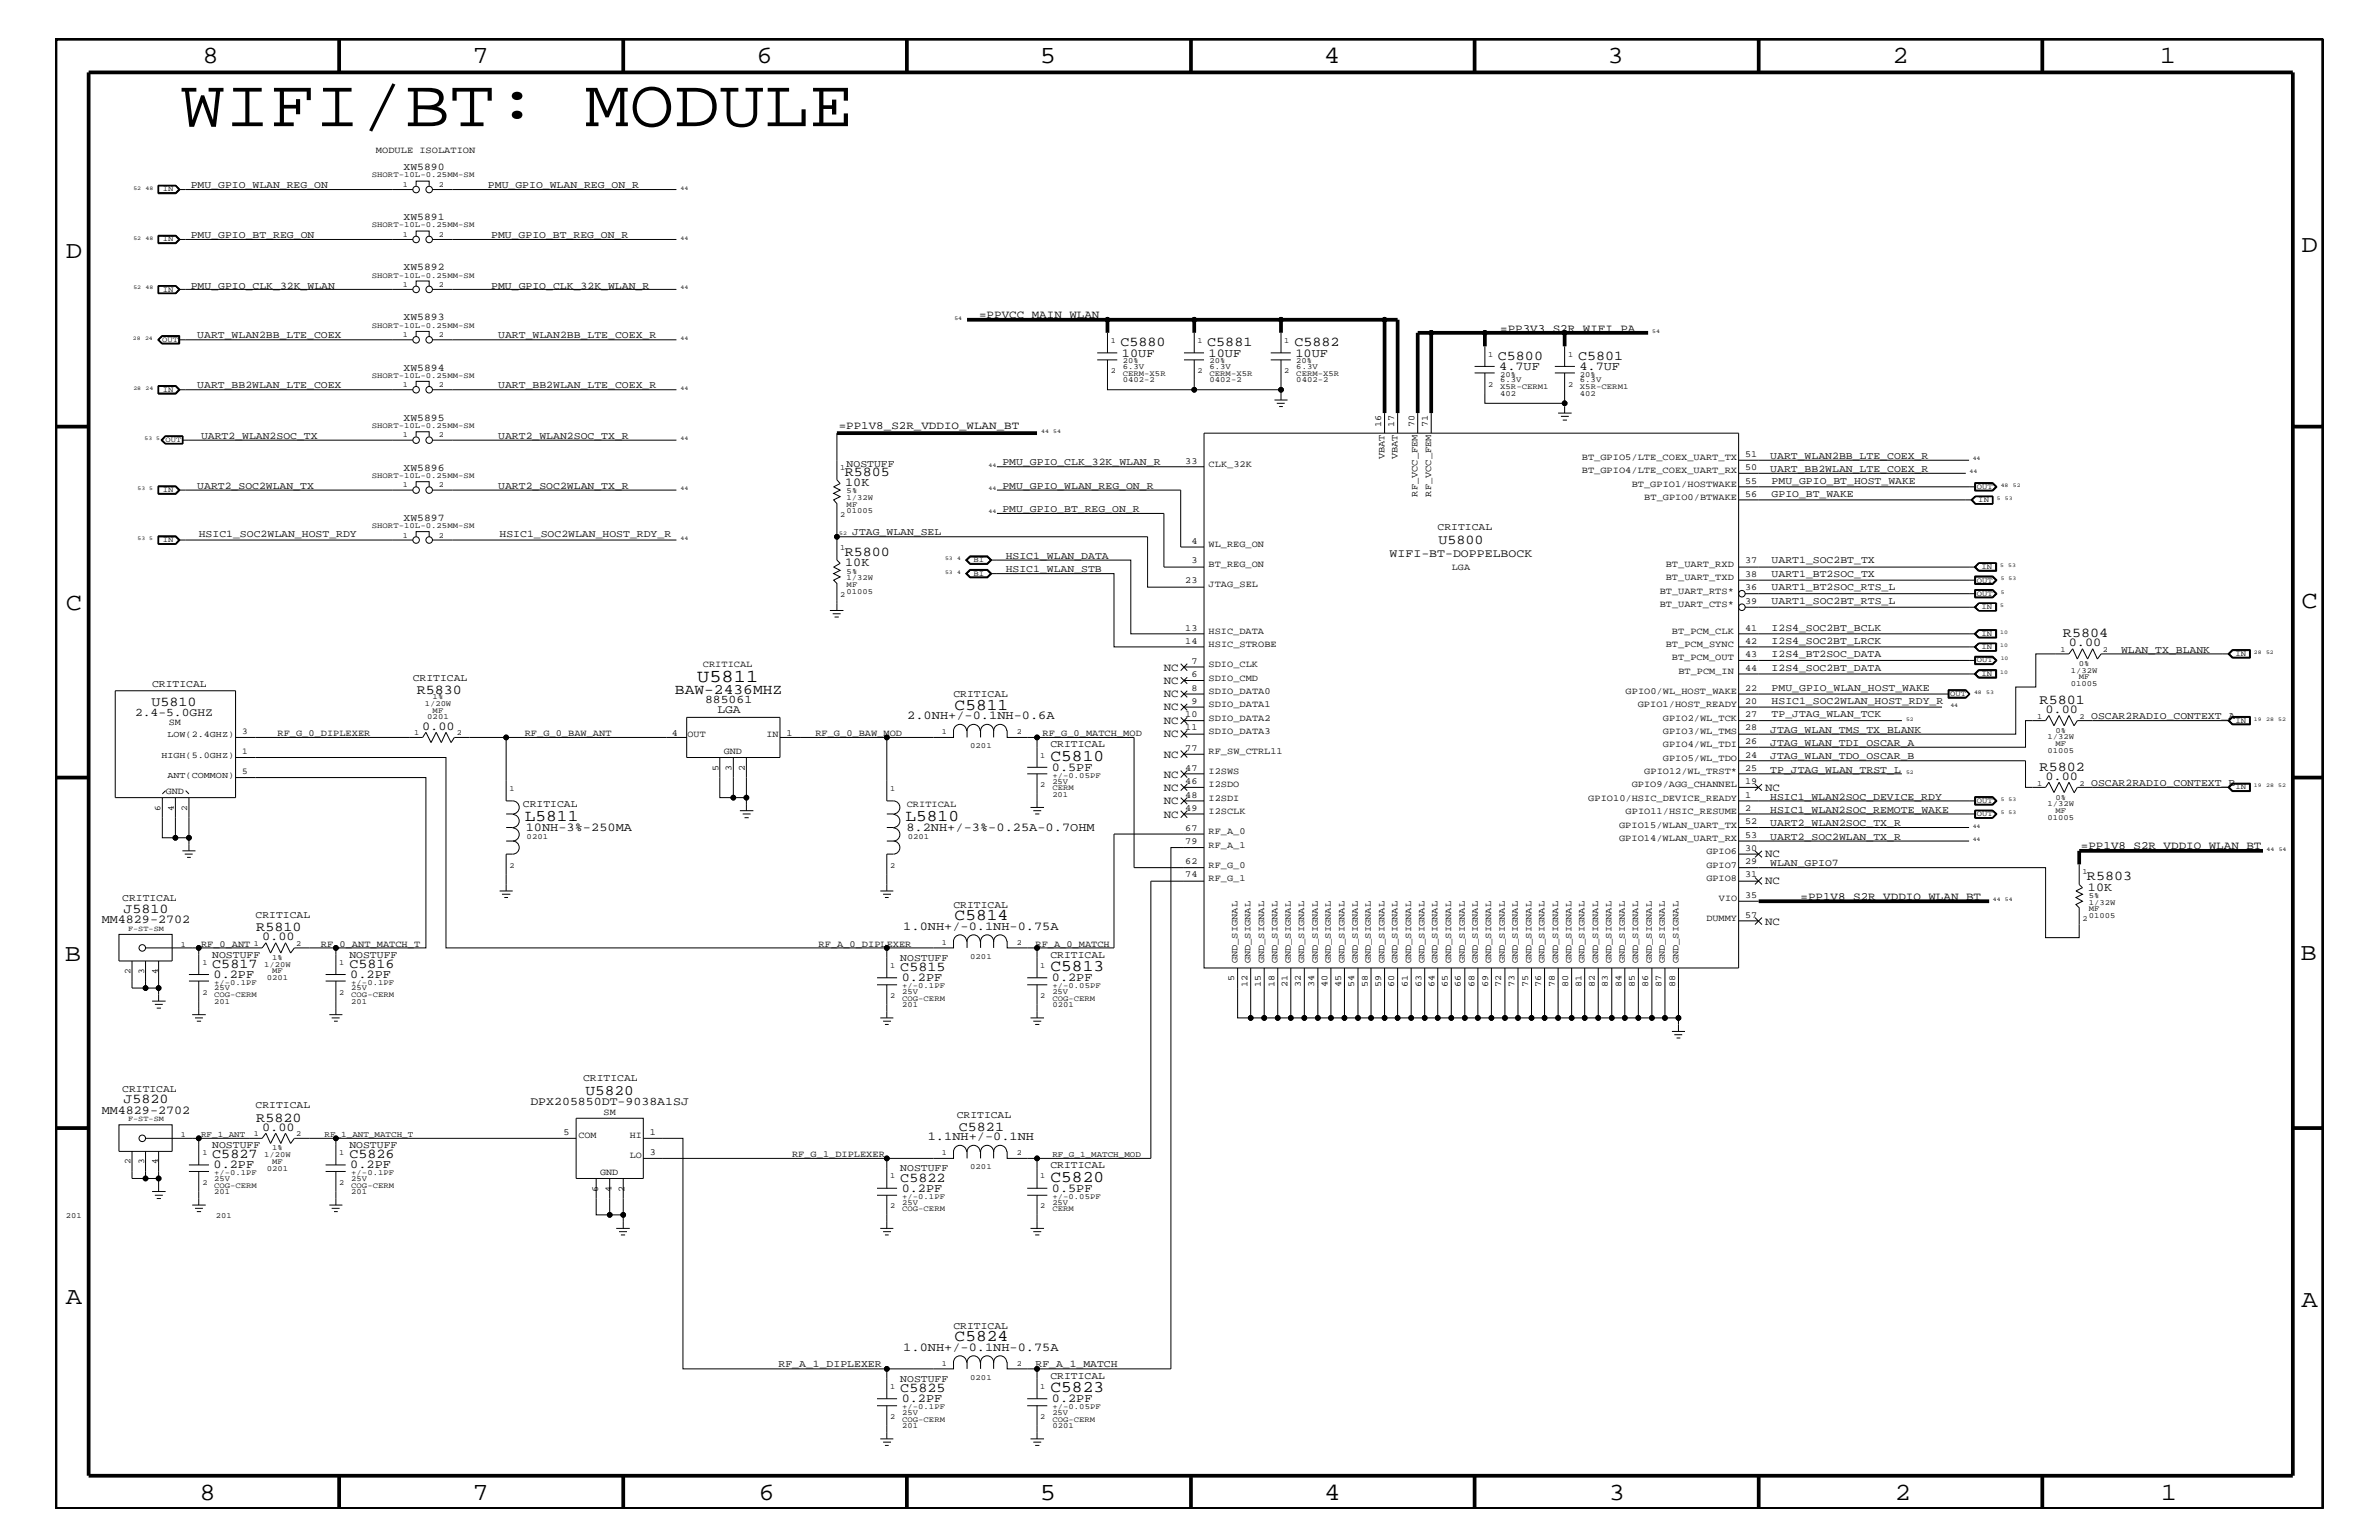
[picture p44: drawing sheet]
<svg xmlns="http://www.w3.org/2000/svg" width="432mm" height="279mm" viewBox="0 0 432 279" stroke-linecap="round" stroke-linejoin="round" font-family="sans-serif">
<defs><g id="words">
<text font-size="12.4" x="32.7" y="22.9">WIFI/BT: MODULE</text>
<g font-size="4.5">
<text x="36.7" y="11.5">8</text>
<text x="85.8" y="11.5">7</text>
<text x="137.3" y="11.5">6</text>
<text x="188.7" y="11.5">5</text>
<text x="240.3" y="11.5">4</text>
<text x="291.8" y="11.5">3</text>
<text x="343.5" y="11.5">2</text>
<text x="392" y="11.5">1</text>
<text x="11.9" y="46.8">D</text>
<text x="417.7" y="45.7">D</text>
<text x="11.9" y="110.6">C</text>
<text x="417.7" y="110.3">C</text>
<text x="11.8" y="174.3">B</text>
<text x="417.6" y="174.2">B</text>
<text x="11.9" y="236.7">A</text>
<text x="417.7" y="237.1">A</text>
<text x="36.2" y="272.1">8</text>
<text x="85.8" y="272.1">7</text>
<text x="137.7" y="272.1">6</text>
<text x="188.7" y="272.1">5</text>
<text x="240.4" y="272.1">4</text>
<text x="292" y="272.1">3</text>
<text x="343.9" y="272.1">2</text>
<text x="392.2" y="272.1">1</text>
</g>
<text font-size="3.3" x="126.5" y="123.8">U5811</text>
<g font-size="3">
<text x="173.3" y="128.8">C5811</text>
<text x="190.7" y="138">C5810</text>
<text x="95.3" y="149">L5811</text>
<text x="164.3" y="149">L5810</text>
<text x="173.3" y="167">C5814</text>
<text x="190.7" y="176.2">C5813</text>
<text x="190.7" y="214.4">C5820</text>
<text x="173.3" y="243.4">C5824</text>
<text x="190.7" y="252.6">C5823</text>
</g>
<g font-size="2.6">
<text x="122.5" y="125.9">BAW-2436MHZ</text>
<text x="106.3" y="198.7">U5820</text>
</g>
<g font-size="2.5">
<text x="203.4" y="62.9">C5880</text>
<text x="219.1" y="62.9">C5881</text>
<text x="234.9" y="62.9">C5882</text>
<text x="271.9" y="65.3">C5800</text>
<text x="286.4" y="65.3">C5801</text>
<text x="153.3" y="86.4">R5805</text>
<text x="153.3" y="101">R5800</text>
<text x="261.1" y="98.7">U5800</text>
<text x="374.4" y="115.6">R5804</text>
<text x="75.6" y="125.9">R5830</text>
<text x="27.5" y="128">U5810</text>
<text x="370.2" y="127.7">R5801</text>
<text x="370.2" y="139.8">R5802</text>
<text x="378.8" y="159.7">R5803</text>
<text x="22.4" y="165.6">J5810</text>
<text x="46.5" y="168.9">R5810</text>
<text x="38.5" y="175.6">C5817</text>
<text x="63.4" y="175.6">C5816</text>
<text x="163.4" y="176.2">C5815</text>
<text x="22.4" y="200.2">J5820</text>
<text x="46.5" y="203.5">R5820</text>
<text x="174" y="205.2">C5821</text>
<text x="38.5" y="210.2">C5827</text>
<text x="63.4" y="210.2">C5826</text>
<text x="163.4" y="214.4">C5822</text>
<text x="163.4" y="252.6">C5825</text>
</g>
<g font-size="2.2">
<text x="203.6" y="64.7">10UF</text>
<text x="219.4" y="64.7">10UF</text>
<text x="235.1" y="64.7">10UF</text>
<text x="272.1" y="67.1">4.7UF</text>
<text x="286.7" y="67.1">4.7UF</text>
<text x="153.4" y="88.2">10K</text>
<text x="153.4" y="102.7">10K</text>
<text x="375.5" y="117.3">0.00</text>
<text x="164.7" y="130.5">2.0NH+/-0.1NH-0.6A</text>
<text x="371.3" y="129.4">0.00</text>
<text x="76.6" y="132.4">0.00</text>
<text x="190.9" y="139.8">0.5PF</text>
<text x="371.3" y="141.5">0.00</text>
<text x="95.4" y="150.7">10NH-3%-250MA</text>
<text x="164.5" y="150.7">8.2NH+/-3%-0.25A-0.7OHM</text>
<text x="379" y="161.6">10K</text>
<text x="18.5" y="167.5">MM4829-2702</text>
<text x="47.6" y="170.6">0.00</text>
<text x="164" y="168.7">1.0NH+/-0.1NH-0.75A</text>
<text x="38.8" y="177.4">0.2PF</text>
<text x="63.6" y="177.4">0.2PF</text>
<text x="163.7" y="178">0.2PF</text>
<text x="190.9" y="178">0.2PF</text>
<text x="18.5" y="202">MM4829-2702</text>
<text x="47.6" y="205.2">0.00</text>
<text x="168.4" y="206.9">1.1NH+/-0.1NH</text>
<text x="38.8" y="211.9">0.2PF</text>
<text x="63.6" y="211.9">0.2PF</text>
<text x="163.7" y="216.2">0.2PF</text>
<text x="190.9" y="216.2">0.5PF</text>
<text x="164" y="245.1">1.0NH+/-0.1NH-0.75A</text>
<text x="163.7" y="254.4">0.2PF</text>
<text x="190.9" y="254.4">0.2PF</text>
</g>
<g font-size="2.1">
<text x="252.2" y="101">WIFI-BT-DOPPELBOCK</text>
<text x="24.5" y="129.9">2.4-5.0GHZ</text>
<text x="128" y="127.6">885061</text>
<text x="130.2" y="129.3">LGA</text>
<text x="96.3" y="200.4">DPX205850DT-9038A1SJ</text>
</g>
<g font-size="2">
<text x="177.7" y="57.8">=PPVCC_MAIN_WLAN</text>
<text x="272.3" y="60.2">=PP3V3_S2R_WIFI_PA</text>
<text x="152.2" y="77.8">=PP1V8_S2R_VDDIO_WLAN_BT</text>
<text x="211.2" y="124.1">NC</text>
<text x="211.2" y="121.7">NC</text>
<text x="211.2" y="126.5">NC</text>
<text x="211.2" y="131.3">NC</text>
<text x="211.2" y="128.9">NC</text>
<text x="211.2" y="137.4">NC</text>
<text x="211.2" y="133.8">NC</text>
<text x="211.2" y="141.1">NC</text>
<text x="211.2" y="143.5">NC</text>
<text x="320.4" y="143.5">NC</text>
<text x="211.2" y="145.9">NC</text>
<text x="211.2" y="148.4">NC</text>
<text x="320.4" y="155.6">NC</text>
<text x="377.7" y="154.1">=PP1V8_S2R_VDDIO_WLAN_BT</text>
<text x="320.4" y="160.5">NC</text>
<text x="320.4" y="167.8">NC</text>
<text x="326.8" y="163.3">=PP1V8_S2R_VDDIO_WLAN_BT</text>
</g>
<g font-size="1.9">
<text x="34.6" y="34.1">PMU_GPIO_WLAN_REG_ON</text>
<text x="73.2" y="30.8">XW5890</text>
<text x="88.6" y="34.1">PMU_GPIO_WLAN_REG_ON_R</text>
<text x="73.2" y="40">XW5891</text>
<text x="34.6" y="43.2">PMU_GPIO_BT_REG_ON</text>
<text x="89.2" y="43.2">PMU_GPIO_BT_REG_ON_R</text>
<text x="34.6" y="52.4">PMU_GPIO_CLK_32K_WLAN</text>
<text x="73.2" y="49.1">XW5892</text>
<text x="89.2" y="52.4">PMU_GPIO_CLK_32K_WLAN_R</text>
<text x="73.2" y="58.1">XW5893</text>
<text x="35.8" y="61.4">UART_WLAN2BB_LTE_COEX</text>
<text x="90.4" y="61.4">UART_WLAN2BB_LTE_COEX_R</text>
<text x="35.8" y="70.5">UART_BB2WLAN_LTE_COEX</text>
<text x="73.2" y="67.3">XW5894</text>
<text x="90.4" y="70.5">UART_BB2WLAN_LTE_COEX_R</text>
<text x="73.2" y="76.3">XW5895</text>
<text x="36.5" y="79.6">UART2_WLAN2SOC_TX</text>
<text x="90.4" y="79.6">UART2_WLAN2SOC_TX_R</text>
<text x="321.3" y="83.3">UART_WLAN2BB_LTE_COEX_R</text>
<text x="35.8" y="88.7">UART2_SOC2WLAN_TX</text>
<text x="73.2" y="85.4">XW5896</text>
<text x="90.4" y="88.7">UART2_SOC2WLAN_TX_R</text>
<text x="153.7" y="84.7">NOSTUFF</text>
<text x="181.9" y="88.7">PMU_GPIO_WLAN_REG_ON_R</text>
<text x="181.9" y="84.4">PMU_GPIO_CLK_32K_WLAN_R</text>
<text x="321.3" y="85.6">UART_BB2WLAN_LTE_COEX_R</text>
<text x="321.6" y="87.7">PMU_GPIO_BT_HOST_WAKE</text>
<text x="73.2" y="94.5">XW5897</text>
<text x="181.9" y="92.9">PMU_GPIO_BT_REG_ON_R</text>
<text x="321.6" y="90.1">GPIO_BT_WAKE</text>
<text x="36.1" y="97.4">HSIC1_SOC2WLAN_HOST_RDY</text>
<text x="90.7" y="97.4">HSIC1_SOC2WLAN_HOST_RDY_R</text>
<text x="154.7" y="97.1">JTAG_WLAN_SEL</text>
<text x="182.5" y="101.4">HSIC1_WLAN_DATA</text>
<text x="260.9" y="96.2">CRITICAL</text>
<text x="182.5" y="103.8">HSIC1_WLAN_STB</text>
<text x="321.6" y="102.2">UART1_SOC2BT_TX</text>
<text x="321.6" y="104.7">UART1_BT2SOC_TX</text>
<text x="321.6" y="107.1">UART1_BT2SOC_RTS_L</text>
<text x="321.6" y="109.5">UART1_SOC2BT_RTS_L</text>
<text x="321.6" y="116.8">I2S4_SOC2BT_LRCK</text>
<text x="321.6" y="114.4">I2S4_SOC2BT_BCLK</text>
<text x="321.6" y="119.2">I2S4_BT2SOC_DATA</text>
<text x="385" y="118.4">WLAN_TX_BLANK</text>
<text x="27.6" y="124.7">CRITICAL</text>
<text x="74.9" y="123.5">CRITICAL</text>
<text x="321.6" y="125.3">PMU_GPIO_WLAN_HOST_WAKE</text>
<text x="321.6" y="121.7">I2S4_SOC2BT_DATA</text>
<text x="173.1" y="126.5">CRITICAL</text>
<text x="321.6" y="127.7">HSIC1_SOC2WLAN_HOST_RDY_R</text>
<text x="321.6" y="130.2">TP_JTAG_WLAN_TCK</text>
<text x="379.6" y="130.5">OSCAR2RADIO_CONTEXT_A</text>
<text x="190.7" y="135.6">CRITICAL</text>
<text x="321.3" y="133">JTAG_WLAN_TMS_TX_BLANK</text>
<text x="321.3" y="137.8">JTAG_WLAN_TDO_OSCAR_B</text>
<text x="321.3" y="135.3">JTAG_WLAN_TDI_OSCAR_A</text>
<text x="321.3" y="140.2">TP_JTAG_WLAN_TRST_L</text>
<text x="379.6" y="142.6">OSCAR2RADIO_CONTEXT_B</text>
<text x="94.9" y="146.5">CRITICAL</text>
<text x="321.3" y="145.1">HSIC1_WLAN2SOC_DEVICE_RDY</text>
<text x="321.3" y="147.5">HSIC1_WLAN2SOC_REMOTE_WAKE</text>
<text x="321.3" y="149.9">UART2_WLAN2SOC_TX_R</text>
<text x="321.3" y="152.3">UART2_SOC2WLAN_TX_R</text>
<text x="321.3" y="157.2">WLAN_GPIO7</text>
<text x="22.2" y="163.5">CRITICAL</text>
<text x="46.4" y="166.5">CRITICAL</text>
<text x="173.1" y="164.7">CRITICAL</text>
<text x="38.5" y="173.8">NOSTUFF</text>
<text x="63.4" y="173.8">NOSTUFF</text>
<text x="190.7" y="173.8">CRITICAL</text>
<text x="163.4" y="174.4">NOSTUFF</text>
<text x="105.8" y="196.2">CRITICAL</text>
<text x="22.2" y="198.1">CRITICAL</text>
<text x="46.4" y="201">CRITICAL</text>
<text x="173.7" y="202.9">CRITICAL</text>
<text x="38.5" y="208.3">NOSTUFF</text>
<text x="63.4" y="208.3">NOSTUFF</text>
<text x="163.4" y="212.5">NOSTUFF</text>
<text x="190.7" y="211.9">CRITICAL</text>
<text x="173.1" y="241.1">CRITICAL</text>
<text x="141.3" y="248.1">RF_A_1_DIPLEXER</text>
<text x="163.4" y="250.7">NOSTUFF</text>
<text x="188" y="248.1">RF_A_1_MATCH</text>
<text x="190.7" y="250.1">CRITICAL</text>
</g>
<g font-size="1.7">
<text x="68.2" y="27.7">MODULE ISOLATION</text>
<text x="250.7" y="77.4" transform="rotate(-90 250.7 77.4)">16</text>
<text x="253.1" y="77.4" transform="rotate(-90 253.1 77.4)">17</text>
<text x="256.7" y="77.4" transform="rotate(-90 256.7 77.4)">70</text>
<text x="259.2" y="77.4" transform="rotate(-90 259.2 77.4)">71</text>
<text x="251.3" y="83.3" transform="rotate(-90 251.3 83.3)">VBAT</text>
<text x="253.7" y="83.3" transform="rotate(-90 253.7 83.3)">VBAT</text>
<text x="287.1" y="83.5">BT_GPIO5/LTE_COEX_UART_TX</text>
<text x="316.7" y="82.8">51</text>
<text x="215.1" y="84.1">33</text>
<text x="219.4" y="84.7">CLK_32K</text>
<text x="287.1" y="85.9">BT_GPIO4/LTE_COEX_UART_RX</text>
<text x="296.2" y="88.3">BT_GPIO1/HOSTWAKE</text>
<text x="316.7" y="87.7">55</text>
<text x="316.7" y="85.3">50</text>
<text x="257.3" y="90.1" transform="rotate(-90 257.3 90.1)">RF_VCC_FEM</text>
<text x="259.8" y="90.1" transform="rotate(-90 259.8 90.1)">RF_VCC_FEM</text>
<text x="298.4" y="90.7">BT_GPIO0/BTWAKE</text>
<text x="316.7" y="90.1">56</text>
<text x="216.2" y="98.7">4</text>
<text x="219.4" y="99.3">WL_REG_ON</text>
<text x="215.1" y="105.9">23</text>
<text x="216.2" y="102.2">3</text>
<text x="219.4" y="102.9">BT_REG_ON</text>
<text x="219.4" y="106.5">JTAG_SEL</text>
<text x="263.5" y="103.5">LGA</text>
<text x="301.2" y="107.7">BT_UART_RTS*</text>
<text x="302.3" y="105.3">BT_UART_TXD</text>
<text x="302.3" y="102.9">BT_UART_RXD</text>
<text x="316.7" y="107.1">36</text>
<text x="316.7" y="104.7">38</text>
<text x="316.7" y="102.2">37</text>
<text x="301.2" y="110.2">BT_UART_CTS*</text>
<text x="316.7" y="109.5">39</text>
<text x="215.1" y="114.4">13</text>
<text x="215.1" y="116.8">14</text>
<text x="219.4" y="115">HSIC_DATA</text>
<text x="219.4" y="117.4">HSIC_STROBE</text>
<text x="302.3" y="117.4">BT_PCM_SYNC</text>
<text x="303.4" y="119.8">BT_PCM_OUT</text>
<text x="303.4" y="115">BT_PCM_CLK</text>
<text x="316.7" y="119.2">43</text>
<text x="316.7" y="114.4">41</text>
<text x="316.7" y="116.8">42</text>
<text x="127.6" y="121">CRITICAL</text>
<text x="216.2" y="125.3">8</text>
<text x="216.2" y="120.4">7</text>
<text x="216.2" y="122.9">6</text>
<text x="219.4" y="121">SDIO_CLK</text>
<text x="219.4" y="123.5">SDIO_CMD</text>
<text x="219.4" y="125.9">SDIO_DATA0</text>
<text x="295.1" y="125.9">GPIO0/WL_HOST_WAKE</text>
<text x="304.6" y="122.3">BT_PCM_IN</text>
<text x="316.7" y="125.3">22</text>
<text x="316.7" y="121.7">44</text>
<text x="30.6" y="131.6">SM</text>
<text x="215.1" y="130.2">10</text>
<text x="216.2" y="127.7">9</text>
<text x="219.4" y="130.8">SDIO_DATA2</text>
<text x="219.4" y="128.3">SDIO_DATA1</text>
<text x="297.3" y="128.3">GPIO1/HOST_READY</text>
<text x="301.8" y="130.8">GPIO2/WL_TCK</text>
<text x="316.7" y="127.7">20</text>
<text x="316.7" y="130.2">27</text>
<text x="50.4" y="133.5">RF_G_0_DIPLEXER</text>
<text x="95.2" y="133.5">RF_G_0_BAW_ANT</text>
<text x="121.9" y="133.5">4</text>
<text x="124.8" y="133.8">OUT</text>
<text x="131.4" y="136.8">GND</text>
<text x="139.1" y="133.8">IN</text>
<text x="142.7" y="133.5">1</text>
<text x="148" y="133.5">RF_G_0_BAW_MOD</text>
<text x="189.2" y="133.5">RF_G_0_MATCH_MOD</text>
<text x="215.1" y="132.5">11</text>
<text x="215.1" y="136.2">77</text>
<text x="219.4" y="136.8">RF_SW_CTRL11</text>
<text x="219.4" y="133.2">SDIO_DATA3</text>
<text x="301.8" y="135.6">GPIO4/WL_TDI</text>
<text x="301.8" y="133.2">GPIO3/WL_TMS</text>
<text x="316.7" y="135">26</text>
<text x="316.7" y="137.4">24</text>
<text x="316.7" y="132.5">28</text>
<text x="130.4" y="139.9" transform="rotate(-90 130.4 139.9)">5</text>
<text x="132.8" y="139.9" transform="rotate(-90 132.8 139.9)">3</text>
<text x="135.2" y="139.9" transform="rotate(-90 135.2 139.9)">2</text>
<text x="215.1" y="142.3">46</text>
<text x="215.1" y="139.8">47</text>
<text x="219.4" y="142.9">I2SDO</text>
<text x="219.4" y="140.4">I2SWS</text>
<text x="296.2" y="142.9">GPIO9/AGG_CHANNEL</text>
<text x="298.4" y="140.4">GPIO12/WL_TRST*</text>
<text x="301.8" y="138">GPIO5/WL_TDO</text>
<text x="316.7" y="139.8">25</text>
<text x="316.7" y="142.3">19</text>
<text x="30.1" y="144.1">GND</text>
<text x="164.6" y="146.5">CRITICAL</text>
<text x="215.1" y="147.1">49</text>
<text x="215.1" y="144.7">48</text>
<text x="219.4" y="147.7">I2SCLK</text>
<text x="219.4" y="145.3">I2SDI</text>
<text x="288.3" y="145.3">GPIO10/HSIC_DEVICE_READY</text>
<text x="295.1" y="147.7">GPIO11/HSIC_RESUME</text>
<text x="316.7" y="147.1">2</text>
<text x="316.7" y="149.5">52</text>
<text x="316.7" y="144.7">1</text>
<text x="215.1" y="153.2">79</text>
<text x="215.1" y="150.7">67</text>
<text x="219.4" y="153.8">RF_A_1</text>
<text x="219.4" y="151.3">RF_A_0</text>
<text x="293.9" y="150.1">GPIO15/WLAN_UART_TX</text>
<text x="293.9" y="152.6">GPIO14/WLAN_UART_RX</text>
<text x="309.7" y="155">GPIO6</text>
<text x="316.7" y="152">53</text>
<text x="316.7" y="154.4">30</text>
<text x="215.1" y="159.2">74</text>
<text x="215.1" y="156.8">62</text>
<text x="219.4" y="159.9">RF_G_1</text>
<text x="219.4" y="157.4">RF_G_0</text>
<text x="309.7" y="159.9">GPIO8</text>
<text x="309.7" y="157.4">GPIO7</text>
<text x="316.7" y="159.2">31</text>
<text x="316.7" y="156.8">29</text>
<text x="309.7" y="167.1">DUMMY</text>
<text x="312" y="163.5">VIO</text>
<text x="316.7" y="162.8">35</text>
<text x="316.7" y="166.5">57</text>
<text x="36.5" y="171.7">RF_0_ANT</text>
<text x="58.3" y="171.7">RF_0_ANT_MATCH_T</text>
<text x="148.6" y="171.7">RF_A_0_DIPLEXER</text>
<text x="188" y="171.7">RF_A_0_MATCH</text>
<text x="224" y="177.9" transform="rotate(-90 224 177.9)">5</text>
<text x="224.6" y="174.8" transform="rotate(-90 224.6 174.8)">GND_SIGNAL</text>
<text x="226.4" y="179" transform="rotate(-90 226.4 179)">12</text>
<text x="227" y="174.8" transform="rotate(-90 227 174.8)">GND_SIGNAL</text>
<text x="228.9" y="179" transform="rotate(-90 228.9 179)">15</text>
<text x="229.4" y="174.8" transform="rotate(-90 229.4 174.8)">GND_SIGNAL</text>
<text x="231.3" y="179" transform="rotate(-90 231.3 179)">18</text>
<text x="231.9" y="174.8" transform="rotate(-90 231.9 174.8)">GND_SIGNAL</text>
<text x="233.7" y="179" transform="rotate(-90 233.7 179)">21</text>
<text x="234.3" y="174.8" transform="rotate(-90 234.3 174.8)">GND_SIGNAL</text>
<text x="236.1" y="179" transform="rotate(-90 236.1 179)">32</text>
<text x="236.7" y="174.8" transform="rotate(-90 236.7 174.8)">GND_SIGNAL</text>
<text x="238.5" y="179" transform="rotate(-90 238.5 179)">34</text>
<text x="239.2" y="174.8" transform="rotate(-90 239.2 174.8)">GND_SIGNAL</text>
<text x="241" y="179" transform="rotate(-90 241 179)">40</text>
<text x="241.6" y="174.8" transform="rotate(-90 241.6 174.8)">GND_SIGNAL</text>
<text x="243.4" y="179" transform="rotate(-90 243.4 179)">45</text>
<text x="244" y="174.8" transform="rotate(-90 244 174.8)">GND_SIGNAL</text>
<text x="245.8" y="179" transform="rotate(-90 245.8 179)">54</text>
<text x="246.5" y="174.8" transform="rotate(-90 246.5 174.8)">GND_SIGNAL</text>
<text x="248.2" y="179" transform="rotate(-90 248.2 179)">58</text>
<text x="248.8" y="174.8" transform="rotate(-90 248.8 174.8)">GND_SIGNAL</text>
<text x="250.7" y="179" transform="rotate(-90 250.7 179)">59</text>
<text x="251.3" y="174.8" transform="rotate(-90 251.3 174.8)">GND_SIGNAL</text>
<text x="253.1" y="179" transform="rotate(-90 253.1 179)">60</text>
<text x="253.7" y="174.8" transform="rotate(-90 253.7 174.8)">GND_SIGNAL</text>
<text x="255.5" y="179" transform="rotate(-90 255.5 179)">61</text>
<text x="256.1" y="174.8" transform="rotate(-90 256.1 174.8)">GND_SIGNAL</text>
<text x="258" y="179" transform="rotate(-90 258 179)">63</text>
<text x="258.6" y="174.8" transform="rotate(-90 258.6 174.8)">GND_SIGNAL</text>
<text x="260.3" y="179" transform="rotate(-90 260.3 179)">64</text>
<text x="260.9" y="174.8" transform="rotate(-90 260.9 174.8)">GND_SIGNAL</text>
<text x="262.8" y="179" transform="rotate(-90 262.8 179)">65</text>
<text x="263.4" y="174.8" transform="rotate(-90 263.4 174.8)">GND_SIGNAL</text>
<text x="265.2" y="179" transform="rotate(-90 265.2 179)">66</text>
<text x="265.9" y="174.8" transform="rotate(-90 265.9 174.8)">GND_SIGNAL</text>
<text x="267.6" y="179" transform="rotate(-90 267.6 179)">68</text>
<text x="268.2" y="174.8" transform="rotate(-90 268.2 174.8)">GND_SIGNAL</text>
<text x="270.1" y="179" transform="rotate(-90 270.1 179)">69</text>
<text x="270.7" y="174.8" transform="rotate(-90 270.7 174.8)">GND_SIGNAL</text>
<text x="272.5" y="179" transform="rotate(-90 272.5 179)">72</text>
<text x="273.1" y="174.8" transform="rotate(-90 273.1 174.8)">GND_SIGNAL</text>
<text x="274.9" y="179" transform="rotate(-90 274.9 179)">73</text>
<text x="275.5" y="174.8" transform="rotate(-90 275.5 174.8)">GND_SIGNAL</text>
<text x="277.4" y="179" transform="rotate(-90 277.4 179)">75</text>
<text x="278" y="174.8" transform="rotate(-90 278 174.8)">GND_SIGNAL</text>
<text x="279.7" y="179" transform="rotate(-90 279.7 179)">76</text>
<text x="280.3" y="174.8" transform="rotate(-90 280.3 174.8)">GND_SIGNAL</text>
<text x="282.2" y="179" transform="rotate(-90 282.2 179)">78</text>
<text x="282.8" y="174.8" transform="rotate(-90 282.8 174.8)">GND_SIGNAL</text>
<text x="284.6" y="179" transform="rotate(-90 284.6 179)">80</text>
<text x="285.2" y="174.8" transform="rotate(-90 285.2 174.8)">GND_SIGNAL</text>
<text x="287" y="179" transform="rotate(-90 287 179)">81</text>
<text x="287.6" y="174.8" transform="rotate(-90 287.6 174.8)">GND_SIGNAL</text>
<text x="289.5" y="179" transform="rotate(-90 289.5 179)">82</text>
<text x="290.1" y="174.8" transform="rotate(-90 290.1 174.8)">GND_SIGNAL</text>
<text x="291.8" y="179" transform="rotate(-90 291.8 179)">83</text>
<text x="292.5" y="174.8" transform="rotate(-90 292.5 174.8)">GND_SIGNAL</text>
<text x="294.3" y="179" transform="rotate(-90 294.3 179)">84</text>
<text x="294.9" y="174.8" transform="rotate(-90 294.9 174.8)">GND_SIGNAL</text>
<text x="296.8" y="179" transform="rotate(-90 296.8 179)">85</text>
<text x="297.3" y="174.8" transform="rotate(-90 297.3 174.8)">GND_SIGNAL</text>
<text x="299.1" y="179" transform="rotate(-90 299.1 179)">86</text>
<text x="299.8" y="174.8" transform="rotate(-90 299.8 174.8)">GND_SIGNAL</text>
<text x="301.6" y="179" transform="rotate(-90 301.6 179)">87</text>
<text x="302.2" y="174.8" transform="rotate(-90 302.2 174.8)">GND_SIGNAL</text>
<text x="304" y="179" transform="rotate(-90 304 179)">88</text>
<text x="304.6" y="174.8" transform="rotate(-90 304.6 174.8)">GND_SIGNAL</text>
<text x="109.6" y="202.3">SM</text>
<text x="102.3" y="205.9">5</text>
<text x="105" y="206.5">COM</text>
<text x="114.3" y="206.5">HI</text>
<text x="117.9" y="205.9">1</text>
<text x="117.9" y="209.6">3</text>
<text x="143.8" y="209.9">RF_G_1_DIPLEXER</text>
<text x="108.9" y="213.2">GND</text>
<text x="114.3" y="210.2">LO</text>
<text x="108.5" y="216.3" transform="rotate(-90 108.5 216.3)">6</text>
<text x="111" y="216.3" transform="rotate(-90 111 216.3)">4</text>
<text x="113.4" y="216.3" transform="rotate(-90 113.4 216.3)">2</text>
</g>
<g font-size="1.6">
<text x="29.3" y="137.4">HIGH(5.0GHZ)</text>
<text x="30.4" y="133.8">LOW(2.4GHZ)</text>
<text x="43.9" y="133.2">3</text>
<text x="43.9" y="136.8">1</text>
<text x="30.4" y="141.1">ANT(COMMON)</text>
<text x="43.9" y="140.4">5</text>
<text x="29.1" y="147.1" transform="rotate(-90 29.1 147.1)">6</text>
<text x="31.6" y="147.1" transform="rotate(-90 31.6 147.1)">4</text>
<text x="34" y="147.1" transform="rotate(-90 34 147.1)">2</text>
<text x="23.7" y="176.6" transform="rotate(-90 23.7 176.6)">2</text>
<text x="26.2" y="176.6" transform="rotate(-90 26.2 176.6)">3</text>
<text x="28.6" y="176.6" transform="rotate(-90 28.6 176.6)">4</text>
<text x="23.7" y="211.2" transform="rotate(-90 23.7 211.2)">2</text>
<text x="26.2" y="211.2" transform="rotate(-90 26.2 211.2)">3</text>
<text x="28.6" y="211.2" transform="rotate(-90 28.6 211.2)">4</text>
</g>
<g font-size="1.5">
<text x="36.5" y="206.3">RF_1_ANT</text>
<text x="58.9" y="206.3">RF_1_ANT_MATCH_T</text>
<text x="191" y="209.9">RF_G_1_MATCH_MOD</text>
</g>
<g font-size="1.4">
<text x="29.5" y="34.7">IN</text>
<text x="67.5" y="32.2">SHORT-10L-0.25MM-SM</text>
<text x="73.1" y="33.9">1</text>
<text x="79.6" y="33.9">2</text>
<text x="67.5" y="41.3">SHORT-10L-0.25MM-SM</text>
<text x="29.5" y="43.8">IN</text>
<text x="73.1" y="43">1</text>
<text x="79.6" y="43">2</text>
<text x="29.5" y="52.9">IN</text>
<text x="67.5" y="50.4">SHORT-10L-0.25MM-SM</text>
<text x="73.1" y="52.1">1</text>
<text x="79.6" y="52.1">2</text>
<text x="67.5" y="59.5">SHORT-10L-0.25MM-SM</text>
<text x="29.5" y="62">OUT</text>
<text x="73.1" y="61.2">1</text>
<text x="79.6" y="61.2">2</text>
<text x="201.6" y="62.3">1</text>
<text x="203.8" y="65.9">20%</text>
<text x="217.3" y="62.3">1</text>
<text x="219.5" y="65.9">20%</text>
<text x="233.1" y="62.3">1</text>
<text x="235.3" y="65.9">20%</text>
<text x="270.1" y="64.7">1</text>
<text x="284.7" y="64.7">1</text>
<text x="29.5" y="71.1">IN</text>
<text x="67.5" y="68.5">SHORT-10L-0.25MM-SM</text>
<text x="73.1" y="70.2">1</text>
<text x="79.6" y="70.2">2</text>
<text x="201.6" y="67.7">2</text>
<text x="203.8" y="69.4">0402-2</text>
<text x="203.8" y="67">6.3V</text>
<text x="203.8" y="68.2">CERM-X5R</text>
<text x="217.3" y="67.7">2</text>
<text x="219.5" y="69.4">0402-2</text>
<text x="219.5" y="67">6.3V</text>
<text x="219.5" y="68.2">CERM-X5R</text>
<text x="233.1" y="67.7">2</text>
<text x="235.3" y="69.4">0402-2</text>
<text x="235.3" y="67">6.3V</text>
<text x="235.3" y="68.2">CERM-X5R</text>
<text x="270.1" y="70.1">2</text>
<text x="272.3" y="68.4">20%</text>
<text x="272.3" y="71.8">402</text>
<text x="272.3" y="70.6">X5R-CERM1</text>
<text x="272.3" y="69.4">6.3V</text>
<text x="284.7" y="70.1">2</text>
<text x="286.8" y="70.6">X5R-CERM1</text>
<text x="286.8" y="69.4">6.3V</text>
<text x="286.8" y="68.4">20%</text>
<text x="286.8" y="71.8">402</text>
<text x="67.5" y="77.7">SHORT-10L-0.25MM-SM</text>
<text x="30.1" y="80.2">OUT</text>
<text x="73.1" y="79.4">1</text>
<text x="79.6" y="79.4">2</text>
<text x="29.5" y="89.3">IN</text>
<text x="67.5" y="86.7">SHORT-10L-0.25MM-SM</text>
<text x="73.1" y="88.4">1</text>
<text x="79.6" y="88.4">2</text>
<text x="152.5" y="85.3">1</text>
<text x="153.7" y="89.5">5%</text>
<text x="358.8" y="88.7">OUT</text>
<text x="67.5" y="95.9">SHORT-10L-0.25MM-SM</text>
<text x="152.5" y="93.8">2</text>
<text x="153.7" y="92">MF</text>
<text x="153.7" y="90.7">1/32W</text>
<text x="153.7" y="93.2">01005</text>
<text x="359.1" y="91.1">IN</text>
<text x="29.5" y="98.4">IN</text>
<text x="73.1" y="97.6">1</text>
<text x="79.6" y="97.6">2</text>
<text x="152.5" y="99.9">1</text>
<text x="153.7" y="106.5">MF</text>
<text x="153.7" y="104.1">5%</text>
<text x="153.7" y="107.7">01005</text>
<text x="153.7" y="105.3">1/32W</text>
<text x="176.7" y="102.1">BI</text>
<text x="176.7" y="104.4">BI</text>
<text x="358.8" y="105.7">OUT</text>
<text x="359.7" y="103.2">IN</text>
<text x="152.5" y="108.3">2</text>
<text x="358.8" y="108.1">OUT</text>
<text x="359.7" y="110.5">IN</text>
<text x="359.7" y="117.8">IN</text>
<text x="359.7" y="115.3">IN</text>
<text x="374" y="118.2">1</text>
<text x="381.7" y="118.2">2</text>
<text x="405.7" y="119">IN</text>
<text x="358.8" y="120.2">OUT</text>
<text x="359.7" y="122.6">IN</text>
<text x="375.9" y="124.4">01005</text>
<text x="375.9" y="122">1/32W</text>
<text x="377.3" y="123.2">MF</text>
<text x="377.3" y="120.8">0%</text>
<text x="77.1" y="128">1/20W</text>
<text x="77.6" y="130.5">0201</text>
<text x="78.5" y="129.3">MF</text>
<text x="78.5" y="126.9">1%</text>
<text x="354" y="126.3">OUT</text>
<text x="369.7" y="130.4">1</text>
<text x="377.5" y="130.4">2</text>
<text x="405.7" y="131.1">IN</text>
<text x="75.2" y="133.4">1</text>
<text x="82.9" y="133.4">2</text>
<text x="170.9" y="133.2">1</text>
<text x="176.1" y="135.7">0201</text>
<text x="184.6" y="133.2">2</text>
<text x="188.8" y="137.4">1</text>
<text x="371.6" y="134.1">1/32W</text>
<text x="371.6" y="136.6">01005</text>
<text x="373.1" y="135.3">MF</text>
<text x="373.1" y="133">0%</text>
<text x="92.5" y="143.5">1</text>
<text x="161.5" y="143.5">1</text>
<text x="188.8" y="142.9">2</text>
<text x="191" y="142.2">25V</text>
<text x="191" y="141.1">+/-0.05PF</text>
<text x="191" y="143.4">CERM</text>
<text x="369.7" y="142.5">1</text>
<text x="377.5" y="142.5">2</text>
<text x="405.7" y="143.2">IN</text>
<text x="191" y="144.6">201</text>
<text x="358.8" y="145.7">OUT</text>
<text x="358.8" y="148.1">OUT</text>
<text x="371.6" y="148.7">01005</text>
<text x="371.6" y="146.2">1/32W</text>
<text x="373.1" y="145.1">0%</text>
<text x="373.1" y="147.5">MF</text>
<text x="95.6" y="152.2">0201</text>
<text x="164.8" y="152.2">0201</text>
<text x="92.5" y="157.4">2</text>
<text x="161.5" y="157.4">2</text>
<text x="378" y="158.6">1</text>
<text x="378" y="167.1">2</text>
<text x="379.1" y="165.3">MF</text>
<text x="379.1" y="162.8">5%</text>
<text x="379.1" y="166.5">01005</text>
<text x="379.1" y="164.1">1/32W</text>
<text x="23.2" y="168.9">F-ST-SM</text>
<text x="32.9" y="171.7">1</text>
<text x="46.1" y="171.6">1</text>
<text x="53.8" y="171.6">2</text>
<text x="170.9" y="171.4">1</text>
<text x="176.1" y="173.9">0201</text>
<text x="184.6" y="171.4">2</text>
<text x="36.7" y="175">1</text>
<text x="38.9" y="178.7">+/-0.1PF</text>
<text x="38.9" y="179.7">25V</text>
<text x="48" y="175.4">1/20W</text>
<text x="48.4" y="177.7">0201</text>
<text x="49.4" y="174.2">1%</text>
<text x="49.4" y="176.6">MF</text>
<text x="61.6" y="175">1</text>
<text x="63.8" y="179.7">25V</text>
<text x="63.8" y="178.7">+/-0.1PF</text>
<text x="161.5" y="175.6">1</text>
<text x="163.7" y="179.3">+/-0.1PF</text>
<text x="188.8" y="175.6">1</text>
<text x="191" y="179.3">+/-0.05PF</text>
<text x="36.7" y="180.5">2</text>
<text x="38.9" y="181">COG-CERM</text>
<text x="38.9" y="182.1">201</text>
<text x="61.6" y="180.5">2</text>
<text x="63.8" y="182.1">201</text>
<text x="63.8" y="181">COG-CERM</text>
<text x="161.5" y="181">2</text>
<text x="163.7" y="181.6">COG-CERM</text>
<text x="163.7" y="180.4">25V</text>
<text x="163.7" y="182.7">201</text>
<text x="188.8" y="181">2</text>
<text x="191" y="180.4">25V</text>
<text x="191" y="182.7">0201</text>
<text x="191" y="181.6">COG-CERM</text>
<text x="23.2" y="203.4">F-ST-SM</text>
<text x="32.9" y="206.3">1</text>
<text x="36.7" y="209.6">1</text>
<text x="46.1" y="206.2">1</text>
<text x="48" y="209.9">1/20W</text>
<text x="49.4" y="208.7">1%</text>
<text x="53.8" y="206.2">2</text>
<text x="61.6" y="209.6">1</text>
<text x="170.9" y="209.6">1</text>
<text x="184.6" y="209.6">2</text>
<text x="36.7" y="215">2</text>
<text x="38.9" y="213.2">+/-0.1PF</text>
<text x="38.9" y="215.5">COG-CERM</text>
<text x="38.9" y="214.2">25V</text>
<text x="48.4" y="212.4">0201</text>
<text x="49.4" y="211.1">MF</text>
<text x="61.6" y="215">2</text>
<text x="63.8" y="214.2">25V</text>
<text x="63.8" y="215.5">COG-CERM</text>
<text x="63.8" y="213.2">+/-0.1PF</text>
<text x="161.5" y="213.8">1</text>
<text x="176.1" y="212.1">0201</text>
<text x="188.8" y="213.8">1</text>
<text x="11.9" y="220.9">201</text>
<text x="38.9" y="216.7">201</text>
<text x="39.2" y="220.9">201</text>
<text x="63.8" y="216.7">201</text>
<text x="161.5" y="219.2">2</text>
<text x="163.7" y="217.5">+/-0.1PF</text>
<text x="163.7" y="219.7">COG-CERM</text>
<text x="163.7" y="218.6">25V</text>
<text x="188.8" y="219.2">2</text>
<text x="191" y="218.6">25V</text>
<text x="191" y="217.5">+/-0.05PF</text>
<text x="191" y="219.7">CERM</text>
<text x="161.5" y="252">1</text>
<text x="170.9" y="247.8">1</text>
<text x="176.1" y="250.3">0201</text>
<text x="184.6" y="247.8">2</text>
<text x="188.8" y="252">1</text>
<text x="161.5" y="257.4">2</text>
<text x="163.7" y="255.6">+/-0.1PF</text>
<text x="163.7" y="257.9">COG-CERM</text>
<text x="163.7" y="256.7">25V</text>
<text x="188.8" y="257.4">2</text>
<text x="191" y="256.7">25V</text>
<text x="191" y="255.6">+/-0.05PF</text>
<text x="191" y="257.9">COG-CERM</text>
<text x="163.7" y="259.1">201</text>
<text x="191" y="259.1">0201</text>
</g>
<g font-size="1">
<text x="24.2" y="34.4">52</text>
<text x="26.4" y="34.4">48</text>
<text x="123.5" y="34.4">44</text>
<text x="24.2" y="43.5">52</text>
<text x="26.4" y="43.5">48</text>
<text x="123.5" y="43.5">44</text>
<text x="24.2" y="52.5">52</text>
<text x="26.4" y="52.5">48</text>
<text x="123.5" y="52.5">44</text>
<text x="173.2" y="58">54</text>
<text x="24.1" y="61.7">28</text>
<text x="26.3" y="61.7">24</text>
<text x="123.5" y="61.7">44</text>
<text x="299.9" y="60.4">54</text>
<text x="24.2" y="70.7">28</text>
<text x="26.4" y="70.7">24</text>
<text x="123.5" y="70.7">44</text>
<text x="26.2" y="79.9">53 5</text>
<text x="123.5" y="79.9">44</text>
<text x="189" y="78.6">44</text>
<text x="191.2" y="78.6">54</text>
<text x="358.1" y="83.5">44</text>
<text x="25" y="88.9">53 5</text>
<text x="123.5" y="88.9">44</text>
<text x="179.4" y="84.7">44</text>
<text x="179.4" y="88.9">44</text>
<text x="357.5" y="85.9">44</text>
<text x="363.1" y="88.3">48</text>
<text x="365.3" y="88.3">52</text>
<text x="179.4" y="93.2">44</text>
<text x="362.5" y="90.7">5</text>
<text x="363.9" y="90.7">53</text>
<text x="25" y="98">53 5</text>
<text x="123.5" y="98">44</text>
<text x="152.3" y="97.1">52</text>
<text x="171.5" y="101.6">53</text>
<text x="173.7" y="101.6">4</text>
<text x="171.5" y="104.1">53</text>
<text x="173.7" y="104.1">4</text>
<text x="363.1" y="102.9">5</text>
<text x="363.1" y="105.3">5</text>
<text x="363.1" y="107.7">5</text>
<text x="364.5" y="102.9">53</text>
<text x="364.6" y="105.3">53</text>
<text x="363.1" y="110.2">5</text>
<text x="363.1" y="117.4">10</text>
<text x="363.1" y="115">10</text>
<text x="363.1" y="119.8">10</text>
<text x="409.1" y="118.6">28</text>
<text x="411.3" y="118.6">52</text>
<text x="358.3" y="125.9">48</text>
<text x="360.5" y="125.9">53</text>
<text x="363.1" y="122.3">10</text>
<text x="346" y="130.8">52</text>
<text x="354" y="128.3">44</text>
<text x="409.1" y="130.8">19</text>
<text x="411.3" y="130.8">28</text>
<text x="413.5" y="130.8">52</text>
<text x="346" y="140.4">52</text>
<text x="409.1" y="142.9">19</text>
<text x="411.3" y="142.9">28</text>
<text x="413.5" y="142.9">52</text>
<text x="363.1" y="145.3">5</text>
<text x="363.1" y="147.7">5</text>
<text x="364.6" y="145.3">53</text>
<text x="364.6" y="147.7">53</text>
<text x="358.1" y="152.6">44</text>
<text x="358.1" y="150.1">44</text>
<text x="411.4" y="154.4">44</text>
<text x="413.6" y="154.4">54</text>
<text x="361.7" y="163.5">44</text>
<text x="363.9" y="163.5">54</text>
</g>
</g></defs>
<g fill="none" stroke="#000" stroke-width=".18">
<path d="M28.7 33.6h3.2l.8 .8-.8 .8-3.2-.1zM28.8 33.7h3.1l.6 .7-.6 .6h-3.1zM31.8 33.7l.6 .7M31.9 33.6l.7 .8-.7 .7h-3.2M32.4 34.4l-.6 .6M32.4 34.4h42.5M75.5 33.7v-.8h2.4v.8M78.5 34.4h44.3M28.7 42.8h3.2M28.7 44.1h3.2M28.8 42.9h3l.6 .5h42.5M28.8 42.8v1.3"/>
<path d="M28.8 51.9h3.1l.6 .6-.6 .7h-3.1zM31.8 51.9l.6 .6M31.9 42.8l.7 .6M31.9 51.8l.7 .7-.7 .8M31.9 51.8h-3.2v1.5h3.2M31.9 42.8l.6 .6M31.9 51.8l.8 .7-.8 .8M32.4 43.4l-.6 .6h-3M32.4 52.5l-.6 .7M32.4 52.5h42.5M32.5 43.4l-.6 .7M32.6 43.4l-.7 .7"/>
<path d="M32.7 43.4l-.8 .8h-3.2v-1.5h3.2l.8 .7M75.5 42.9v-1h2.4v1M75.5 51.9v-.9h2.4v.9M78.5 43.4h44.3M78.5 52.5h44.3M28.6 61.7l.8-.8h3.2v1.5h-3.2zM28.7 70h3.2M28.7 70h3.2l.8 .7-.8 .8h-3.2zM28.8 70.1h3l.6 .6M28.8 61.7l.7-.6h2.9v1.1h-2.9zM29.4 61l-.6 .7 .6 .6M29.4 62.3h3.2"/>
<path d="M29.4 61h3.2M29.4 61l-.7 .7 .7 .6M30 79.1l-.8 .8 .8 .6M30 79.1h3.2v1.4h-3.2M30 79.2h3.1v1.2h-3.1l-.6-.5zM30 79.1l-.7 .8 .7 .6M30.1 79.2l-.6 .7 .6 .5M31.9 70l.7 .7-.7 .8M31.9 70l.6 .7-.6 .7h-3.1v-1.4M32.4 70.7l-.6 .6h-3M32.4 61.7h42.5M32.4 70.7h42.5"/>
<path d="M32.5 61v1.3M33.1 79.9h41.8M75.5 61.1v-1h2.4v1M75.5 70.1v-.9h2.4v.9M75.5 79.2v-.9h2.4v.9M78.5 61.7h44.3M78.5 70.7h44.3M78.5 79.9h44.3M151.9 78.6v8.5l.6 .6-1.2 .6 1.2 .6-1.2 .6 1.2 .6-1.2 .6 .6 .7v10.2l.6 .6-1.2 .7 1.2 .6-1.2 .6 1.2 .6-1.2 .6 .6 .6v4.9M199.1 64h3.7M199.1 65.3h3.7M201 65.3v5.4h15.8v-5.4"/>
<path d="M201 60.4v3.6M214.9 64h3.6M214.9 65.3h3.6M216.8 60.4v3.6M216.8 70.7h15.7M218.5 78.6h97.1v97h-97.1zM230.6 64h3.7M230.6 65.3h3.7M231.3 72.6h2.4M231.7 73.2h1.5M232.2 73.8h.6M232.5 60.4v3.6"/>
<path d="M232.5 65.3v7.3M251.3 74.9v3.7M253.7 74.9v3.7M257.3 74.9v3.7M259.8 74.9v3.7M267.6 66.5h3.7M267.6 67.7h3.7M269.5 67.7v5.5h14.5v-5.5M269.5 62.8v3.7M282.2 67.7h3.7M282.2 66.5h3.7M282.8 74.9h2.5"/>
<path d="M283.3 75.5h1.5M283.7 76.2h.7M284 62.8v3.7M284 73.2v1.7M28.7 88.2h3.2M28.7 97.3h3.2l.7 .7-.7 .7M28.7 88.2h3.2l.8 .7-.8 .8h-3.2zM28.7 97.2h3.2l.8 .8-.8 .7h-3.2zM28.7 89.6h3.2M28.8 88.3h3l.6 .6M28.8 88.2v1.4M28.8 97.4h3.1l.6 .6-.6 .7h-3.1z"/>
<path d="M31.8 97.4l.6 .6M31.9 88.2l.7 .7-.7 .7M31.9 88.2l.6 .7-.6 .7M32.4 88.9l-.6 .6h-3M32.4 98l-.6 .7M32.4 88.9h42.5M32.4 98h42.5M75.5 88.3v-.9h2.4v.9M75.5 97.4v-.9h2.4v.9M78.5 88.9h44.3M78.5 98h44.3M151.9 97.4h56.4v9.1h10.2"/>
<path d="M180.9 93.2h30.4v9.7h7.2M180.9 84.7h37.6M180.9 88.9h33.4v10.3h4.2M315.6 88.3h43M315.6 90.7h42.4M315.6 83.5h41.8M315.6 85.9h41.2M358.4 87.6h3.3l.8 .7-.8 .8h-3.3zM358.5 90h3.2v1.5h-3.2M358.5 90l-.7 .7 .7 .8M358.5 90l-.8 .7 .8 .8M358.6 90.1l-.6 .6 .6 .7"/>
<path d="M358.6 87.7h3l.6 .6-.6 .6h-3zM358.6 90.1h3v1.3h-3M358.6 90.1l-.7 .6 .7 .7M361.6 87.6l.8 .7-.8 .7M361.6 87.6h-3.1v1.4h3.1M361.6 87.6l.7 .7-.7 .7M150.6 110.8h2.5M151.1 111.4h1.5M151.5 111.9h.7M175.3 101.6l.7-.7h3.3l.7 .7-.7 .8h-3.3zM175.3 104.1l.7-.8h3.3l.7 .8-.7 .7h-3.3zM175.4 101.6l.7-.7h3.1l.7 .7-.7 .8h-3.1z"/>
<path d="M175.4 101.6l.7-.6h3.1l.6 .6-.6 .7h-3.1zM176.1 101l-.6 .6 .6 .6h3.1l.6-.6M176.1 103.4l-.7 .7 .7 .7M176.1 101h3.1l.6 .6h25.4v13.4h13.3M176.1 103.4h3.1l.6 .7-.6 .7h-3.1M176.1 103.4h3.1l.7 .7-.7 .7h-3.1M179.8 104.1l-.6 .6h-3.1l-.6-.6 .6-.6h3.1l.6 .6h22.4v13.3h16.3M315.6 117.4h43M315.6 115h43M315.6 119.8h43M315.6 105.3h43M315.6 102.9h43"/>
<path d="M316.8 110.2h41.8M316.8 107.7h41.8M358.3 117.4l.8-.7h3.3v1.4h-3.3zM358.3 110.2l.8-.8h3.3v1.4h-3.3zM358.3 115l.8-.8h3.3v1.6h-3.3zM358.4 104.5h3.3l.8 .8-.8 .7h-3.3zM358.4 107h3.3l.8 .7-.8 .8h-3.3zM358.4 119.1h3.3l.8 .7-.8 .8h-3.3zM358.5 104.7h3.1M358.6 115l.6-.6h3v1.2h-3zM358.6 107.1h3l.6 .6-.6 .6h-3zM358.6 119.2h3l.6 .6-.6 .6h-3z"/>
<path d="M359.1 102.1h3.3v1.5h-3.3l-.8-.7zM359.2 110.8h3.1M359.2 118h3.1M359.2 103.5h3.1M359.2 116.8l-.6 .6 .6 .6M359.2 109.5l-.6 .7 .6 .6M359.2 114.3h3.1v1.4h-3.1M359.2 116.8h3.1M359.2 109.5h3.1M359.2 116.8l-.7 .6 .7 .6M359.2 114.3l-.7 .7 .7 .7M359.2 109.5l-.7 .7 .7 .6"/>
<path d="M359.2 102.2l-.7 .7 .7 .6M359.2 116.7l-.8 .7 .8 .7M359.2 102.1l-.8 .8 .8 .7h3.1v-1.5M359.2 114.3l-.8 .7 .8 .7M359.2 109.4l-.8 .8 .8 .6M361.6 119.1l.8 .7-.8 .7M361.6 107l.8 .7-.8 .7M361.6 104.7l.6 .6-.6 .6h-3v-1.2M361.6 106l.8-.7-.8-.7h-3.1v1.4M361.6 107h-3.1v1.4h3.1M361.6 119.1h-3.1v1.4h3.1M361.6 119.1l.7 .7-.7 .7"/>
<path d="M361.6 104.7l.7 .6-.7 .6h-3.1M361.6 107l.7 .7-.7 .7M362.2 102.2v1.3M362.2 109.5v1.3M362.2 116.8v1.2M362.3 109.4v1.4M362.3 116.7v1.4M362.3 102.2h-3.1l-.6 .7 .6 .6M404.4 118.6l.8-.7h3.3v1.5h-3.3zM404.6 118.6l.6-.6h3.1v1.2h-3.1zM404.6 118.6h-23.2l-.7 1-.9-1.9-.9 1.9-.9-1.9-1 1.9-.8-1.9-.7 .9h-6v6h-3.6v8.6h-50.3M405.2 117.9l-.7 .7 .7 .7"/>
<path d="M408.4 117.9v1.4h-3.2M408.4 118h-3.2l-.6 .6 .6 .7M20.9 125.3h21.9v19.4h-21.9zM42.8 133.8h33.9l.6-.9 .9 1.8 1-1.8 .9 1.8 .8-1.8 1 1.8 .6-.9h9.4v11.5h1.2a1.19 1.19 0 0 1 1.1 1.2 1.19 1.19 0 0 1-1.1 1.2h-1.2M42.8 137.4h38.1v34.6h80.1v5.4M91.9 133.8h32.7M124.6 130.2h17v7.2h-17zM130.6 137.4v7.3h4.9M133.1 137.4v7.3M135.5 137.4v9.7M161 133.8v11.5h1.1a1.19 1.19 0 0 1 1.2 1.2 1.19 1.19 0 0 1-1.1 1.2M173.1 132.6a1.19 1.19 0 0 1 1.2-1.2 1.19 1.19 0 0 1 1.1 1.2"/>
<path d="M173.1 132.5v1.3h-31.5M175.5 132.5v1.3M175.5 132.6a1.19 1.19 0 0 1 1.2-1.2 1.19 1.19 0 0 1 1.2 1.2M178 132.6a1.19 1.19 0 0 1 1.2-1.2 1.19 1.19 0 0 1 1.2 1.2 1.19 1.19 0 0 1 1.1-1.2 1.19 1.19 0 0 1 1.2 1.2M178 132.5v1.3M180.4 132.5v1.3M182.8 132.5v1.3h23v23.6h12.7M186.4 139.2h3.7M188.2 133.8v5.4M214.3 139.8l1.2 1.3M214.3 136.2l1.2 1.2M214.3 125.3l1.2 1.2"/>
<path d="M214.3 132.5l1.2 1.3M214.3 130.2l1.2 1.1M214.3 127.7l1.2 1.2M214.3 122.9l1.2 1.2M214.3 120.4l1.2 1.3M214.9 130.7h3.6M214.9 125.9h3.6M214.9 121h3.6M214.9 123.5h3.6M214.9 136.8h3.6M214.9 133.2h3.6M214.9 128.3h3.6"/>
<path d="M215.5 139.8l-1.2 1.3M215.5 136.2l-1.2 1.2M215.5 125.3l-1.2 1.2M215.5 132.5l-1.2 1.3M215.5 130.2l-1.2 1.1M215.5 127.7l-1.2 1.2M215.5 122.9l-1.2 1.2M215.5 120.4l-1.2 1.3M315.6 138h52v4.9h3.7l.6-1 .9 1.9 .9-1.9 1 1.9 .8-1.9 1 1.9M315.6 130.7h29.6M315.6 122.3h43M315.6 125.9h38.2"/>
<path d="M315.6 128.3h36.9M353.6 125.2h3.2l.8 .7-.8 .8h-3.2zM353.7 125.2h3.1l.7 .7M353.7 126.5h3.1M353.7 125.2v1.4h3.1l.7-.7M353.8 126.5v-1.2h3l.6 .6-.6 .6M356.8 125.2l.7 .7M357.5 125.9l-.7 .6M358.3 122.3l.8-.8h3.3v1.5h-3.3zM359.2 122.9h3.1M359.2 122.9l-.6-.6 .6-.6h3v1.2M359.2 121.5l-.8 .8 .8 .7h3.1v-1.5"/>
<path d="M362.3 121.6h-3.1l-.7 .7 .7 .6M404.4 130.7l.8-.7h3.3v1.5h-3.3zM404.6 130.7l.6-.5h3.1v1.1h-3.1zM404.6 130.7h-27.6l-.5 1-1-1.9-.8 1.9-1-1.9-.9 1.9-.9-1.9-.6 .9h-3.7v4.9h-52M405.2 130.1h3.2v1.3h-3.2M405.2 130.1l-.6 .6 .6 .7M405.2 130.1l-.7 .6 .7 .7M29.5 144.7v7.3h2.3M30.1 143.4l-.6 .6M31.8 144.7v7.3h2.5M33.1 154.4h2.4M33.5 155h1.5"/>
<path d="M33.7 143.4l.6 .6M34 155.6h.6M34.3 144.7v9.7M42.8 141.1h34.5v30.9h-16.3M91.9 152.6h1.2M93.1 150.2a1.19 1.19 0 0 1 1.1 1.2 1.19 1.19 0 0 1-1.1 1.2M93.1 147.8a1.19 1.19 0 0 1 1.1 1.1 1.19 1.19 0 0 1-1.1 1.2h-1.2M93.1 152.6a1.19 1.19 0 0 1 1.1 1.2 1.19 1.19 0 0 1-1.1 1.2h-1.2v6.6M134.3 147.1h2.4M134.8 147.7h1.4M135.1 148.4h.8M161 152.6h1.1a1.19 1.19 0 0 1 1.2 1.2 1.19 1.19 0 0 1-1.1 1.2"/>
<path d="M161 147.7h1.1M161 150.1h1.1M162.1 155h-1.1v6.6M162.1 150.2a1.19 1.19 0 0 1 1.2 1.2 1.19 1.19 0 0 1-1.1 1.2M162.1 147.8a1.19 1.19 0 0 1 1.2 1.1 1.19 1.19 0 0 1-1.1 1.2M186.4 140.4h3.7M187 146.5h2.5M187.5 147.1h1.5M187.9 147.7h.7M188.2 140.4v6.1M214.3 142.3l1.2 1.1M214.3 144.7l1.2 1.2"/>
<path d="M214.3 147.1l1.2 1.3M214.9 145.3h3.6M214.9 142.9h3.6M214.9 147.7h3.6M214.9 140.4h3.6M215.5 142.3l-1.2 1.1M215.5 144.7l-1.2 1.2M215.5 147.1l-1.2 1.3M218.5 159.9h-9.6v50.3h-26.1v-1.3M218.5 151.3h-16.3v20.7h-19.4v-1.3M218.5 153.8h-6v94.6h-29.7v-1.3M315.6 145.3h43"/>
<path d="M315.6 142.9h3.6M315.6 147.7h43M315.6 155h3.6M315.6 150.1h41.8M315.6 152.6h41.8M315.6 140.4h29.6M315.6 159.9h3.6M318.5 142.3l1.3 1.1M318.5 159.2l1.3 1.3M318.5 154.4l1.3 1.2M319.8 142.3l-1.3 1.1M319.8 159.2l-1.3 1.3"/>
<path d="M319.8 154.4l-1.3 1.2M358.4 144.5h3.3l.8 .8-.8 .8h-3.3zM358.4 147h3.3l.8 .7-.8 .7h-3.3zM358.5 144.6h3.1l.7 .7-.7 .7M358.5 147.1h3.1M358.5 144.5v1.5h3.1M358.5 147v1.4M358.5 148.4h3.1M358.6 144.7h3l.6 .6-.6 .6h-3zM358.6 147.1v1.3M361.6 144.5l.8 .8-.8 .7M361.6 147l.8 .7-.8 .7"/>
<path d="M361.6 147.1l.6 .6-.6 .7M361.6 147.1l.7 .6-.7 .7M377.4 156.8v3.7l.6 .6-1.2 .5 1.2 .6-1.2 .6 1.2 .7-1.2 .6 .6 .6v5.4h-6.1v-12.7h-55.7M404.4 142.9l.8-.8h3.3v1.5h-3.3zM404.6 142.9l.6-.6h3.1v1.1h-3.1zM404.6 142.9h-27.6l-.5 1M405.2 142.2h3.2v1.3h-3.2M405.2 142.2l-.6 .7 .6 .6M405.2 142.2l-.7 .7 .7 .6M21.6 169.5h9.6v4.9h-9.6zM24 174.4v4.9h2.4M26.4 174.4v4.9h2.4v-4.9"/>
<path d="M26.4 172h9.7v4.8M28.8 179.3v2.3M34.3 176.8h3.6M34.3 178h3.6M36.1 178v6.1M36.1 172h11.5l.7-1 .8 1.9 .9-1.9 1 1.9 .8-1.9 1 1.9 .6-.9h7.6v4.8M59.1 176.8h3.6M59.1 178h3.6M61 178v6.1M90.7 161.6h2.4M91.1 162.2h1.5M91.5 162.8h.7"/>
<path d="M159.2 178.7h3.6M159.2 177.4h3.6M159.8 161.6h2.3M160.3 162.2h1.4M160.6 162.8h.7M161 178.7v6M173.1 170.8a1.19 1.19 0 0 1 1.2-1.2 1.19 1.19 0 0 1 1.1 1.2M173.1 170.7v1.3h-12.1M175.5 170.7v1.3M175.5 170.8a1.19 1.19 0 0 1 1.2-1.2 1.19 1.19 0 0 1 1.2 1.2M178 170.8a1.19 1.19 0 0 1 1.2-1.2 1.19 1.19 0 0 1 1.2 1.2 1.19 1.19 0 0 1 1.1-1.2 1.19 1.19 0 0 1 1.2 1.2M178 170.7v1.3"/>
<path d="M180.4 170.7v1.3M186.4 177.4h3.7M186.4 178.7h3.7M188.2 172v5.4M188.2 178.7v6M224.6 175.6v9.1h2.4M227 175.6v9.1h2.5v-9.1M231.9 175.6v9.1h2.4M234.3 175.6v9.1h2.4M236.7 175.6v9.1h2.5M239.2 175.6v9.1h2.4M241.6 175.6v9.1h2.4"/>
<path d="M244 175.6v9.1h2.5M246.5 175.6v9.1h2.4M248.9 175.6v9.1h2.4M251.3 175.6v9.1h2.4M253.7 175.6v9.1h2.4M256.1 175.6v9.1h2.5M258.6 175.6v9.1h2.4M261 175.6v9.1h2.4M263.4 175.6v9.1h2.5M265.9 175.6v9.1h2.3M268.2 175.6v9.1h2.5M270.7 175.6v9.1h2.5v-9.1"/>
<path d="M275.5 175.6v9.1h2.5M278 175.6v9.1h2.3M280.3 175.6v9.1h2.5M282.8 175.6v9.1h2.5M285.3 175.6v9.1h2.3M287.6 175.6v9.1h2.5M290.1 175.6v9.1h2.4M292.5 175.6v9.1h2.4M294.9 175.6v9.1h2.5M297.4 175.6v9.1h2.4M299.8 175.6v9.1h2.4M302.2 175.6v9.1h2.4v-9.1"/>
<path d="M315.6 163.5h3.6M315.6 167.1h3.6M318.5 166.5l1.3 1.2M319.8 166.5l-1.3 1.2M27.6 181.6h2.5M28.1 182.2h1.5M28.4 182.9h.8M34.9 184.1h2.4M35.4 184.7h1.4M35.7 185.3h.8M59.8 184.1h2.3M60.2 184.7h1.4"/>
<path d="M60.6 185.3h.7M159.8 184.7h2.3M160.3 185.3h1.4M160.6 185.9h.7M187 184.7h2.5M187.5 185.3h1.5M187.9 185.9h.7M229.5 184.7h2.4M273.2 184.7h2.3M303.5 187.1h2.3M303.9 187.7h1.4M304.3 188.3h.7"/>
<path d="M304.6 184.7v2.4M21.6 204.1h9.6v4.8h-9.6zM24 208.9v4.9h2.4M26.4 208.9v4.9h2.4v-4.9M26.4 206.5h21.2l.7-.9 .8 1.9 .9-1.9 1 1.9 .8-1.9 1 1.9 .6-1h7.6M27.6 216.2h2.5M28.1 216.9h1.5M28.4 217.4h.8M28.8 213.8v2.4M34.3 211.4h3.6M34.3 212.5h3.6M34.9 218.6h2.4"/>
<path d="M35.4 219.2h1.4M35.7 219.8h.8M36.1 206.5v4.9M36.1 212.5v6.1M59.1 211.4h3.6M59.1 212.5h3.6M59.8 218.6h2.3M60.2 219.2h1.4M60.6 219.8h.7M61 212.5v6.1M104.6 206.5h-43.6v4.9M104.6 202.9h12.2v10.9h-12.2z"/>
<path d="M108.2 213.8v6.6h4.9M110.7 213.8v6.6M113.1 213.8v9.1M116.8 206.5h7.2v41.9h49.1v-1.3M116.8 210.2h44.2M159.2 216.9h3.6M159.2 215.6h3.6M161 216.9v6M173.1 209a1.19 1.19 0 0 1 1.2-1.2 1.19 1.19 0 0 1 1.1 1.2M173.1 208.9v1.3h-12.1v5.4M175.5 208.9v1.3M175.5 209a1.19 1.19 0 0 1 1.2-1.2 1.19 1.19 0 0 1 1.2 1.2"/>
<path d="M178 209a1.19 1.19 0 0 1 1.2-1.2 1.19 1.19 0 0 1 1.2 1.2 1.19 1.19 0 0 1 1.1-1.2 1.19 1.19 0 0 1 1.2 1.2M178 208.9v1.3M180.4 208.9v1.3M186.4 215.6h3.7M186.4 216.9h3.7M188.2 210.2v5.4M188.2 216.9v6M111.9 222.9h2.4M112.4 223.5h1.4M112.7 224.1h.8M159.8 222.9h2.3M160.3 223.5h1.4"/>
<path d="M160.6 224.1h.7M187 222.9h2.5M187.5 223.5h1.5M187.9 224.1h.7M159.2 255h3.6M159.2 253.8h3.6M161 248.4v5.4M161 255v6.1M173.1 247.2a1.19 1.19 0 0 1 1.2-1.2 1.19 1.19 0 0 1 1.1 1.2M175.5 247.1v1.3M175.5 247.2a1.19 1.19 0 0 1 1.2-1.2 1.19 1.19 0 0 1 1.2 1.2M178 247.2a1.19 1.19 0 0 1 1.2-1.2 1.19 1.19 0 0 1 1.2 1.2 1.19 1.19 0 0 1 1.1-1.2 1.19 1.19 0 0 1 1.2 1.2"/>
<path d="M178 247.1v1.3M180.4 247.1v1.3M186.4 253.8h3.7M186.4 255h3.7M188.2 248.4v5.4M188.2 255v6.1M159.8 261.1h2.3M160.3 261.6h1.4M160.6 262.2h.7M187 261.1h2.5M187.5 261.6h1.5M187.9 262.2h.7"/>
<circle cx="75.5" cy="34.4" r=".59"/>
<circle cx="77.9" cy="34.4" r=".59"/>
<circle cx="75.5" cy="43.4" r=".59"/>
<circle cx="75.5" cy="52.5" r=".59"/>
<circle cx="77.9" cy="43.4" r=".59"/>
<circle cx="77.9" cy="52.5" r=".59"/>
<circle cx="201" cy="58" r=".42"/>
<circle cx="216.8" cy="58" r=".42"/>
<circle cx="232.5" cy="58" r=".42"/>
<circle cx="251.3" cy="58" r=".42"/>
<circle cx="75.5" cy="70.7" r=".59"/>
<circle cx="75.5" cy="61.7" r=".59"/>
<circle cx="75.5" cy="79.9" r=".59"/>
<circle cx="77.9" cy="61.7" r=".59"/>
<circle cx="77.9" cy="70.7" r=".59"/>
<circle cx="77.9" cy="79.9" r=".59"/>
<circle cx="216.8" cy="70.7" r=".42"/>
<circle cx="232.5" cy="70.7" r=".42"/>
<circle cx="259.8" cy="60.4" r=".42"/>
<circle cx="269.5" cy="60.4" r=".42"/>
<circle cx="284" cy="60.4" r=".42"/>
<circle cx="284" cy="73.2" r=".42"/>
<circle cx="75.5" cy="88.9" r=".59"/>
<circle cx="75.5" cy="98" r=".59"/>
<circle cx="77.9" cy="88.9" r=".59"/>
<circle cx="77.9" cy="98" r=".59"/>
<circle cx="151.9" cy="97.4" r=".42"/>
<circle cx="316.2" cy="110.2" r=".59"/>
<circle cx="316.2" cy="107.7" r=".59"/>
<circle cx="91.9" cy="133.8" r=".42"/>
<circle cx="161" cy="133.8" r=".42"/>
<circle cx="188.2" cy="133.8" r=".42"/>
<circle cx="31.8" cy="152" r=".42"/>
<circle cx="34.3" cy="152" r=".42"/>
<circle cx="133.1" cy="144.7" r=".42"/>
<circle cx="135.5" cy="144.7" r=".42"/>
<circle cx="25.8" cy="172" r=".59"/>
<circle cx="26.4" cy="179.3" r=".42"/>
<circle cx="28.8" cy="179.3" r=".42"/>
<circle cx="36.1" cy="172" r=".42"/>
<circle cx="61" cy="172" r=".42"/>
<circle cx="161" cy="172" r=".42"/>
<circle cx="188.2" cy="172" r=".42"/>
<circle cx="227" cy="184.7" r=".42"/>
<circle cx="229.5" cy="184.7" r=".42"/>
<circle cx="231.9" cy="184.7" r=".42"/>
<circle cx="234.3" cy="184.7" r=".42"/>
<circle cx="236.7" cy="184.7" r=".42"/>
<circle cx="239.2" cy="184.7" r=".42"/>
<circle cx="241.6" cy="184.7" r=".42"/>
<circle cx="244" cy="184.7" r=".42"/>
<circle cx="246.5" cy="184.7" r=".42"/>
<circle cx="248.9" cy="184.7" r=".42"/>
<circle cx="251.3" cy="184.7" r=".42"/>
<circle cx="253.7" cy="184.7" r=".42"/>
<circle cx="256.1" cy="184.7" r=".42"/>
<circle cx="258.6" cy="184.7" r=".42"/>
<circle cx="261" cy="184.7" r=".42"/>
<circle cx="263.4" cy="184.7" r=".42"/>
<circle cx="265.9" cy="184.7" r=".42"/>
<circle cx="268.2" cy="184.7" r=".42"/>
<circle cx="270.7" cy="184.7" r=".42"/>
<circle cx="273.2" cy="184.7" r=".42"/>
<circle cx="275.5" cy="184.7" r=".42"/>
<circle cx="278" cy="184.7" r=".42"/>
<circle cx="280.3" cy="184.7" r=".42"/>
<circle cx="282.8" cy="184.7" r=".42"/>
<circle cx="285.3" cy="184.7" r=".42"/>
<circle cx="287.6" cy="184.7" r=".42"/>
<circle cx="290.1" cy="184.7" r=".42"/>
<circle cx="292.5" cy="184.7" r=".42"/>
<circle cx="294.9" cy="184.7" r=".42"/>
<circle cx="297.4" cy="184.7" r=".42"/>
<circle cx="299.8" cy="184.7" r=".42"/>
<circle cx="302.2" cy="184.7" r=".42"/>
<circle cx="304.6" cy="184.7" r=".42"/>
<circle cx="25.8" cy="206.5" r=".59"/>
<circle cx="26.4" cy="213.8" r=".42"/>
<circle cx="28.8" cy="213.8" r=".42"/>
<circle cx="36.1" cy="206.5" r=".42"/>
<circle cx="61" cy="206.5" r=".42"/>
<circle cx="161" cy="210.2" r=".42"/>
<circle cx="188.2" cy="210.2" r=".42"/>
<circle cx="110.7" cy="220.4" r=".42"/>
<circle cx="113.1" cy="220.4" r=".42"/>
<circle cx="161" cy="248.4" r=".42"/>
<circle cx="188.2" cy="248.4" r=".42"/>
</g>
<g fill="none" stroke="#000" stroke-width=".68" stroke-linecap="butt">
<path d="M10.1 7h411.6v266.8h-411.6zM16.1 13.1h400.1v254.6h-400.1zM61.6 7v6.1M113.1 7v6.1M164.6 7v6.1M216.2 7v6.1M267.6 7v6.1M319.2 7v6.1M370.7 7v6.1M175.5 58h41.3M201 58v2.4M232.5 58h-15.7v2.4"/>
<path d="M251.3 58h-18.8v2.4M10.1 77.4h6M151.9 78.6h36.3M251.3 74.9v-16.9h2.4v16.9M257.3 74.9v-14.5h2.5v14.5M259.8 60.4h24.2v2.4M269.5 60.4v2.4M284 60.4h15.1M416.2 77.4h5.5M10.1 141.1h6M410.7 154.4h-33.3v2.4M416.2 141.1h5.5"/>
<path d="M319.2 163.5h41.8M10.1 204.7h6M416.2 204.7h5.5M61.6 267.7v6.1M113.1 267.7v6.1M164.6 267.7v6.1M216.2 268v5.8M267.6 267.7v6.1M319.2 267.7v6.1M370.7 267.7v6.1"/>
</g>
<g fill="#000">
<circle cx="201" cy="58" r=".42"/>
<circle cx="216.8" cy="58" r=".42"/>
<circle cx="232.5" cy="58" r=".42"/>
<circle cx="251.3" cy="58" r=".42"/>
<circle cx="216.8" cy="70.7" r=".42"/>
<circle cx="232.5" cy="70.7" r=".42"/>
<circle cx="259.8" cy="60.4" r=".42"/>
<circle cx="269.5" cy="60.4" r=".42"/>
<circle cx="284" cy="60.4" r=".42"/>
<circle cx="284" cy="73.2" r=".42"/>
<circle cx="151.9" cy="97.4" r=".42"/>
<circle cx="91.9" cy="133.8" r=".42"/>
<circle cx="161" cy="133.8" r=".42"/>
<circle cx="188.2" cy="133.8" r=".42"/>
<circle cx="31.8" cy="152" r=".42"/>
<circle cx="34.3" cy="152" r=".42"/>
<circle cx="133.1" cy="144.7" r=".42"/>
<circle cx="135.5" cy="144.7" r=".42"/>
<circle cx="26.4" cy="179.3" r=".42"/>
<circle cx="28.8" cy="179.3" r=".42"/>
<circle cx="36.1" cy="172" r=".42"/>
<circle cx="61" cy="172" r=".42"/>
<circle cx="161" cy="172" r=".42"/>
<circle cx="188.2" cy="172" r=".42"/>
<circle cx="227" cy="184.7" r=".42"/>
<circle cx="229.5" cy="184.7" r=".42"/>
<circle cx="231.9" cy="184.7" r=".42"/>
<circle cx="234.3" cy="184.7" r=".42"/>
<circle cx="236.7" cy="184.7" r=".42"/>
<circle cx="239.2" cy="184.7" r=".42"/>
<circle cx="241.6" cy="184.7" r=".42"/>
<circle cx="244" cy="184.7" r=".42"/>
<circle cx="246.5" cy="184.7" r=".42"/>
<circle cx="248.9" cy="184.7" r=".42"/>
<circle cx="251.3" cy="184.7" r=".42"/>
<circle cx="253.7" cy="184.7" r=".42"/>
<circle cx="256.1" cy="184.7" r=".42"/>
<circle cx="258.6" cy="184.7" r=".42"/>
<circle cx="261" cy="184.7" r=".42"/>
<circle cx="263.4" cy="184.7" r=".42"/>
<circle cx="265.9" cy="184.7" r=".42"/>
<circle cx="268.2" cy="184.7" r=".42"/>
<circle cx="270.7" cy="184.7" r=".42"/>
<circle cx="273.2" cy="184.7" r=".42"/>
<circle cx="275.5" cy="184.7" r=".42"/>
<circle cx="278" cy="184.7" r=".42"/>
<circle cx="280.3" cy="184.7" r=".42"/>
<circle cx="282.8" cy="184.7" r=".42"/>
<circle cx="285.3" cy="184.7" r=".42"/>
<circle cx="287.6" cy="184.7" r=".42"/>
<circle cx="290.1" cy="184.7" r=".42"/>
<circle cx="292.5" cy="184.7" r=".42"/>
<circle cx="294.9" cy="184.7" r=".42"/>
<circle cx="297.4" cy="184.7" r=".42"/>
<circle cx="299.8" cy="184.7" r=".42"/>
<circle cx="302.2" cy="184.7" r=".42"/>
<circle cx="304.6" cy="184.7" r=".42"/>
<circle cx="26.4" cy="213.8" r=".42"/>
<circle cx="28.8" cy="213.8" r=".42"/>
<circle cx="36.1" cy="206.5" r=".42"/>
<circle cx="61" cy="206.5" r=".42"/>
<circle cx="161" cy="210.2" r=".42"/>
<circle cx="188.2" cy="210.2" r=".42"/>
<circle cx="110.7" cy="220.4" r=".42"/>
<circle cx="113.1" cy="220.4" r=".42"/>
<circle cx="161" cy="248.4" r=".42"/>
<circle cx="188.2" cy="248.4" r=".42"/>
</g>
<use href="#words"/>
</svg>
